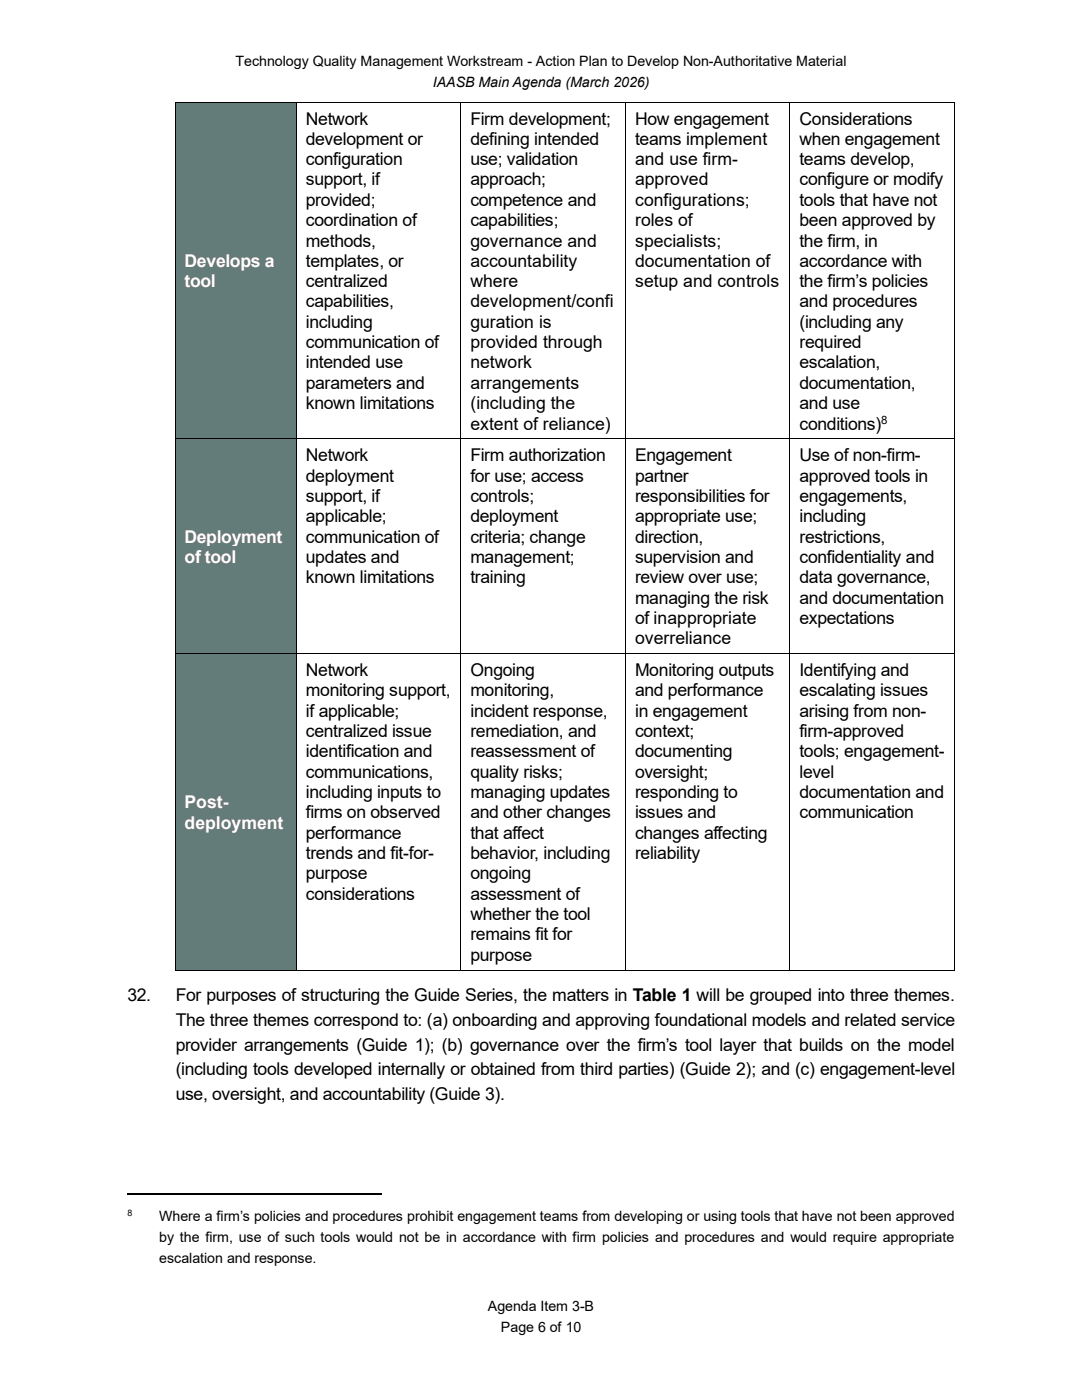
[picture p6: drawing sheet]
<svg xmlns="http://www.w3.org/2000/svg" width="216mm" height="279mm" viewBox="0 0 216 279" stroke-linecap="round" stroke-linejoin="round" font-family="sans-serif">
<defs><g id="words">
<g font-size="3.5">
<text x="61.1" y="24.8">Network</text>
<text x="61.1" y="28.9">development or</text>
<text x="93.9" y="24.8">Firm development;</text>
<text x="93.9" y="28.9">defining intended</text>
<text x="126.7" y="24.8">How engagement</text>
<text x="126.7" y="28.9">teams implement</text>
<text x="159.5" y="24.8">Considerations</text>
<text x="159.5" y="28.9">when engagement</text>
<text x="61.1" y="33">configuration</text>
<text x="93.9" y="33">use; validation</text>
<text x="126.7" y="33">and use firm-</text>
<text x="159.5" y="33">teams develop,</text>
<text x="61.1" y="37">support, if</text>
<text x="61.1" y="41.1">provided;</text>
<text x="93.9" y="37">approach;</text>
<text x="93.9" y="41.1">competence and</text>
<text x="126.7" y="37">approved</text>
<text x="126.7" y="41.1">configurations;</text>
<text x="159.5" y="37">configure or modify</text>
<text x="159.5" y="41.1">tools that have not</text>
<text x="61.1" y="45.1">coordination of</text>
<text x="93.9" y="45.1">capabilities;</text>
<text x="126.7" y="45.1">roles of</text>
<text x="159.5" y="45.1">been approved by</text>
<text x="61.1" y="49.2">methods,</text>
<text x="61.1" y="53.3">templates, or</text>
<text x="93.9" y="49.2">governance and</text>
<text x="93.9" y="53.3">accountability</text>
<text x="126.7" y="49.2">specialists;</text>
<text x="126.7" y="53.3">documentation of</text>
<text x="159.5" y="49.2">the firm, in</text>
<text x="159.5" y="53.3">accordance with</text>
<text x="61.1" y="57.3">centralized</text>
<text x="93.9" y="57.3">where</text>
<text x="126.7" y="57.3">setup and controls</text>
<text x="159.5" y="57.3">the firm’s policies</text>
<text x="61.1" y="61.3">capabilities,</text>
<text x="61.1" y="65.4">including</text>
<text x="93.9" y="61.3">development/confi</text>
<text x="93.9" y="65.4">guration is</text>
<text x="159.5" y="61.3">and procedures</text>
<text x="159.5" y="65.4">(including any</text>
<text x="61.1" y="69.5">communication of</text>
<text x="93.9" y="69.5">provided through</text>
<text x="159.5" y="69.5">required</text>
<text x="61.1" y="73.5">intended use</text>
<text x="61.1" y="77.6">parameters and</text>
<text x="93.9" y="73.5">network</text>
<text x="93.9" y="77.6">arrangements</text>
<text x="159.5" y="73.5">escalation,</text>
<text x="159.5" y="77.6">documentation,</text>
<text x="61.1" y="81.7">known limitations</text>
<text x="93.9" y="81.7">(including the</text>
<text x="159.5" y="81.7">and use</text>
<text x="93.9" y="85.7">extent of reliance)</text>
<text x="159.5" y="85.7">conditions)</text>
<text x="61.1" y="92.1">Network</text>
<text x="93.9" y="92.1">Firm authorization</text>
<text x="126.7" y="92.1">Engagement</text>
<text x="159.5" y="92.1">Use of non-firm-</text>
<text x="61.1" y="96.1">deployment</text>
<text x="61.1" y="100.2">support, if</text>
<text x="93.9" y="96.1">for use; access</text>
<text x="93.9" y="100.2">controls;</text>
<text x="126.7" y="96.1">partner</text>
<text x="126.7" y="100.2">responsibilities for</text>
<text x="159.5" y="96.1">approved tools in</text>
<text x="159.5" y="100.2">engagements,</text>
<text x="61.1" y="104.2">applicable;</text>
<text x="93.9" y="104.2">deployment</text>
<text x="126.7" y="104.2">appropriate use;</text>
<text x="159.5" y="104.2">including</text>
<text x="61.1" y="108.3">communication of</text>
<text x="61.1" y="112.3">updates and</text>
<text x="93.9" y="108.3">criteria; change</text>
<text x="93.9" y="112.3">management;</text>
<text x="126.7" y="108.3">direction,</text>
<text x="126.7" y="112.3">supervision and</text>
<text x="159.5" y="108.3">restrictions,</text>
<text x="159.5" y="112.3">confidentiality and</text>
<text x="61.1" y="116.4">known limitations</text>
<text x="93.9" y="116.4">training</text>
<text x="126.7" y="116.4">review over use;</text>
<text x="159.5" y="116.4">data governance,</text>
<text x="126.7" y="120.5">managing the risk</text>
<text x="126.7" y="124.5">of inappropriate</text>
<text x="159.5" y="120.5">and documentation</text>
<text x="159.5" y="124.5">expectations</text>
<text x="126.7" y="128.6">overreliance</text>
<text x="61.1" y="134.9">Network</text>
<text x="93.9" y="134.9">Ongoing</text>
<text x="126.7" y="134.9">Monitoring outputs</text>
<text x="159.5" y="134.9">Identifying and</text>
<text x="61.1" y="139">monitoring support,</text>
<text x="61.1" y="143">if applicable;</text>
<text x="93.9" y="139">monitoring,</text>
<text x="93.9" y="143">incident response,</text>
<text x="126.7" y="139">and performance</text>
<text x="126.7" y="143">in engagement</text>
<text x="159.5" y="139">escalating issues</text>
<text x="159.5" y="143">arising from non-</text>
<text x="61.1" y="147.1">centralized issue</text>
<text x="93.9" y="147.1">remediation, and</text>
<text x="126.7" y="147.1">context;</text>
<text x="159.5" y="147.1">firm-approved</text>
<text x="61.1" y="151.2">identification and</text>
<text x="61.1" y="155.2">communications,</text>
<text x="93.9" y="151.2">reassessment of</text>
<text x="93.9" y="155.2">quality risks;</text>
<text x="126.7" y="151.2">documenting</text>
<text x="126.7" y="155.2">oversight;</text>
<text x="159.5" y="151.2">tools; engagement-</text>
<text x="159.5" y="155.2">level</text>
<text x="61.1" y="159.3">including inputs to</text>
<text x="93.9" y="159.3">managing updates</text>
<text x="126.7" y="159.3">responding to</text>
<text x="159.5" y="159.3">documentation and</text>
<text x="61.1" y="163.3">firms on observed</text>
<text x="61.1" y="167.4">performance</text>
<text x="93.9" y="163.3">and other changes</text>
<text x="93.9" y="167.4">that affect</text>
<text x="126.7" y="163.3">issues and</text>
<text x="126.7" y="167.4">changes affecting</text>
<text x="159.5" y="163.3">communication</text>
<text x="61.1" y="171.4">trends and fit-for-</text>
<text x="93.9" y="171.4">behavior, including</text>
<text x="126.7" y="171.4">reliability</text>
<text x="61.1" y="175.5">purpose</text>
<text x="61.1" y="179.6">considerations</text>
<text x="93.9" y="175.5">ongoing</text>
<text x="93.9" y="179.6">assessment of</text>
<text x="93.9" y="183.6">whether the tool</text>
<text x="93.9" y="187.7">remains fit for</text>
<text x="93.9" y="191.8">purpose</text>
<text x="25.4" y="199.8">32.</text>
<text x="35.1" y="199.8">For purposes of structuring the Guide Series, the matters in Table 1 will be grouped into three themes.</text>
<text x="35.1" y="204.7">The three themes correspond to: (a) onboarding and approving foundational models and related service</text>
<text x="35.1" y="209.7">provider arrangements (Guide 1); (b) governance over the firm’s tool layer that builds on the model</text>
<text x="35.1" y="214.6">(including tools developed internally or obtained from third parties) (Guide 2); and (c) engagement-level</text>
<text x="35.1" y="219.6">use, oversight, and accountability (Guide 3).</text>
</g>
<g font-size="3.5" fill="#fff">
<text x="36.8" y="53.3">Develops a</text>
<text x="36.8" y="57.3">tool</text>
<text x="36.8" y="108.3">Deployment</text>
<text x="36.8" y="112.4">of tool</text>
<text x="36.8" y="161.3">Post-</text>
<text x="36.8" y="165.4">deployment</text>
</g>
<g font-size="2.8">
<text x="47" y="13.1">Technology Quality Management Workstream - Action Plan to Develop Non-Authoritative Material</text>
<text x="86.4" y="17.4">IAASB Main Agenda (March 2026)</text>
<text x="31.8" y="243.7">Where a firm’s policies and procedures prohibit engagement teams from developing or using tools that have not been approved</text>
<text x="31.8" y="247.9">by the firm, use of such tools would not be in accordance with firm policies and procedures and would require appropriate</text>
<text x="31.8" y="252.1">escalation and response.</text>
<text x="97.3" y="261.7">Agenda Item 3-B</text>
<text x="100" y="265.9">Page 6 of 10</text>
</g>
<text font-size="2.3" x="175.8" y="84.7">8</text>
<text font-size="1.8" x="25.4" y="242.6">8</text>
</g></defs>
<g fill="#637c79">
<path d="M35 20.5h24.1v67h-24.1z" fill-rule="evenodd"/>
<path d="M36.8 48.9h20.4v5.1h-20.4z" fill-rule="evenodd"/>
<path d="M36.8 54h20.4v5.1h-20.4z" fill-rule="evenodd"/>
</g>
<g fill="#000">
<path d="M34.8 20.3h.2v.2h-.2z" fill-rule="evenodd"/>
<path d="M34.8 20.3h.2v.2h-.2z" fill-rule="evenodd"/>
<path d="M59.1 20.3h.1v.2h-.1z" fill-rule="evenodd"/>
<path d="M91.9 20.3h.2v.2h-.2z" fill-rule="evenodd"/>
<path d="M124.7 20.3h.2v.2h-.2z" fill-rule="evenodd"/>
<path d="M157.5 20.3h.2v.2h-.2z" fill-rule="evenodd"/>
<path d="M190.4 20.3h.1v.2h-.1z" fill-rule="evenodd"/>
<path d="M190.4 20.3h.1v.2h-.1z" fill-rule="evenodd"/>
</g>
<path d="M34.9 20.5v67M35 20.4h24.1M59.1 20.5v67M59.2 20.4h32.7M92 20.5v67M92.1 20.4h32.6M124.8 20.5v67M124.9 20.4h32.6M157.6 20.5v67M157.7 20.4h32.7M190.5 20.5v67" fill="none" stroke="#000" stroke-width=".2"/>
<g fill="#637c79">
<path d="M35 87.7h24.1v42.7h-24.1z" fill-rule="evenodd"/>
<path d="M36.8 103.9h20.4v5.2h-20.4z" fill-rule="evenodd"/>
<path d="M36.8 109.1h20.4v5h-20.4z" fill-rule="evenodd"/>
</g>
<g fill="#000">
<path d="M34.8 87.5h.2v.2h-.2z" fill-rule="evenodd"/>
<path d="M59.1 87.5h.1v.2h-.1z" fill-rule="evenodd"/>
<path d="M91.9 87.5h.2v.2h-.2z" fill-rule="evenodd"/>
<path d="M124.7 87.5h.2v.2h-.2z" fill-rule="evenodd"/>
<path d="M157.5 87.5h.2v.2h-.2z" fill-rule="evenodd"/>
<path d="M190.4 87.5h.1v.2h-.1z" fill-rule="evenodd"/>
</g>
<path d="M34.9 87.7v42.7M35 87.6h24.1M59.1 87.7v42.7M59.2 87.6h32.7M92 87.7v42.7M92.1 87.6h32.6M124.8 87.7v42.7M124.9 87.6h32.6M157.6 87.7v42.7M157.7 87.6h32.7M190.5 87.7v42.7" fill="none" stroke="#000" stroke-width=".2"/>
<g fill="#637c79">
<path d="M35 130.6h24.1v62.9h-24.1z" fill-rule="evenodd"/>
<path d="M36.8 157h20.4v5.1h-20.4z" fill-rule="evenodd"/>
<path d="M36.8 162.1h20.4v5.1h-20.4z" fill-rule="evenodd"/>
</g>
<g fill="#000">
<path d="M34.8 130.4h.2v.2h-.2z" fill-rule="evenodd"/>
<path d="M59.1 130.4h.1v.2h-.1z" fill-rule="evenodd"/>
<path d="M91.9 130.4h.2v.2h-.2z" fill-rule="evenodd"/>
<path d="M124.7 130.4h.2v.2h-.2z" fill-rule="evenodd"/>
<path d="M157.5 130.4h.2v.2h-.2z" fill-rule="evenodd"/>
<path d="M190.4 130.4h.1v.2h-.1z" fill-rule="evenodd"/>
<path d="M34.8 193.6h.2v.1h-.2z" fill-rule="evenodd"/>
<path d="M34.8 193.6h.2v.1h-.2z" fill-rule="evenodd"/>
<path d="M59.1 193.6h.1v.1h-.1z" fill-rule="evenodd"/>
<path d="M91.9 193.6h.2v.1h-.2z" fill-rule="evenodd"/>
<path d="M124.7 193.6h.2v.1h-.2z" fill-rule="evenodd"/>
<path d="M157.5 193.6h.2v.1h-.2z" fill-rule="evenodd"/>
<path d="M190.4 193.6h.1v.1h-.1z" fill-rule="evenodd"/>
<path d="M190.4 193.6h.1v.1h-.1z" fill-rule="evenodd"/>
</g>
<g fill="none" stroke="#000" stroke-width=".2">
<path d="M34.9 130.6v63M35 130.5h24.1M59.1 130.6v63M59.2 130.5h32.7M92 130.6v63M92.1 130.5h32.6M124.8 130.6v63M124.9 130.5h32.6M157.6 130.6v63M157.7 130.5h32.7M190.5 130.6v63M35 193.7h24.1"/>
<path d="M59.2 193.7h32.7M92.1 193.7h32.6M124.9 193.7h32.6M157.7 193.7h32.7"/>
</g>
<path d="M25.4 238.3h50.8" fill="none" stroke="#000" stroke-width=".21"/>
<use href="#words"/>
</svg>
